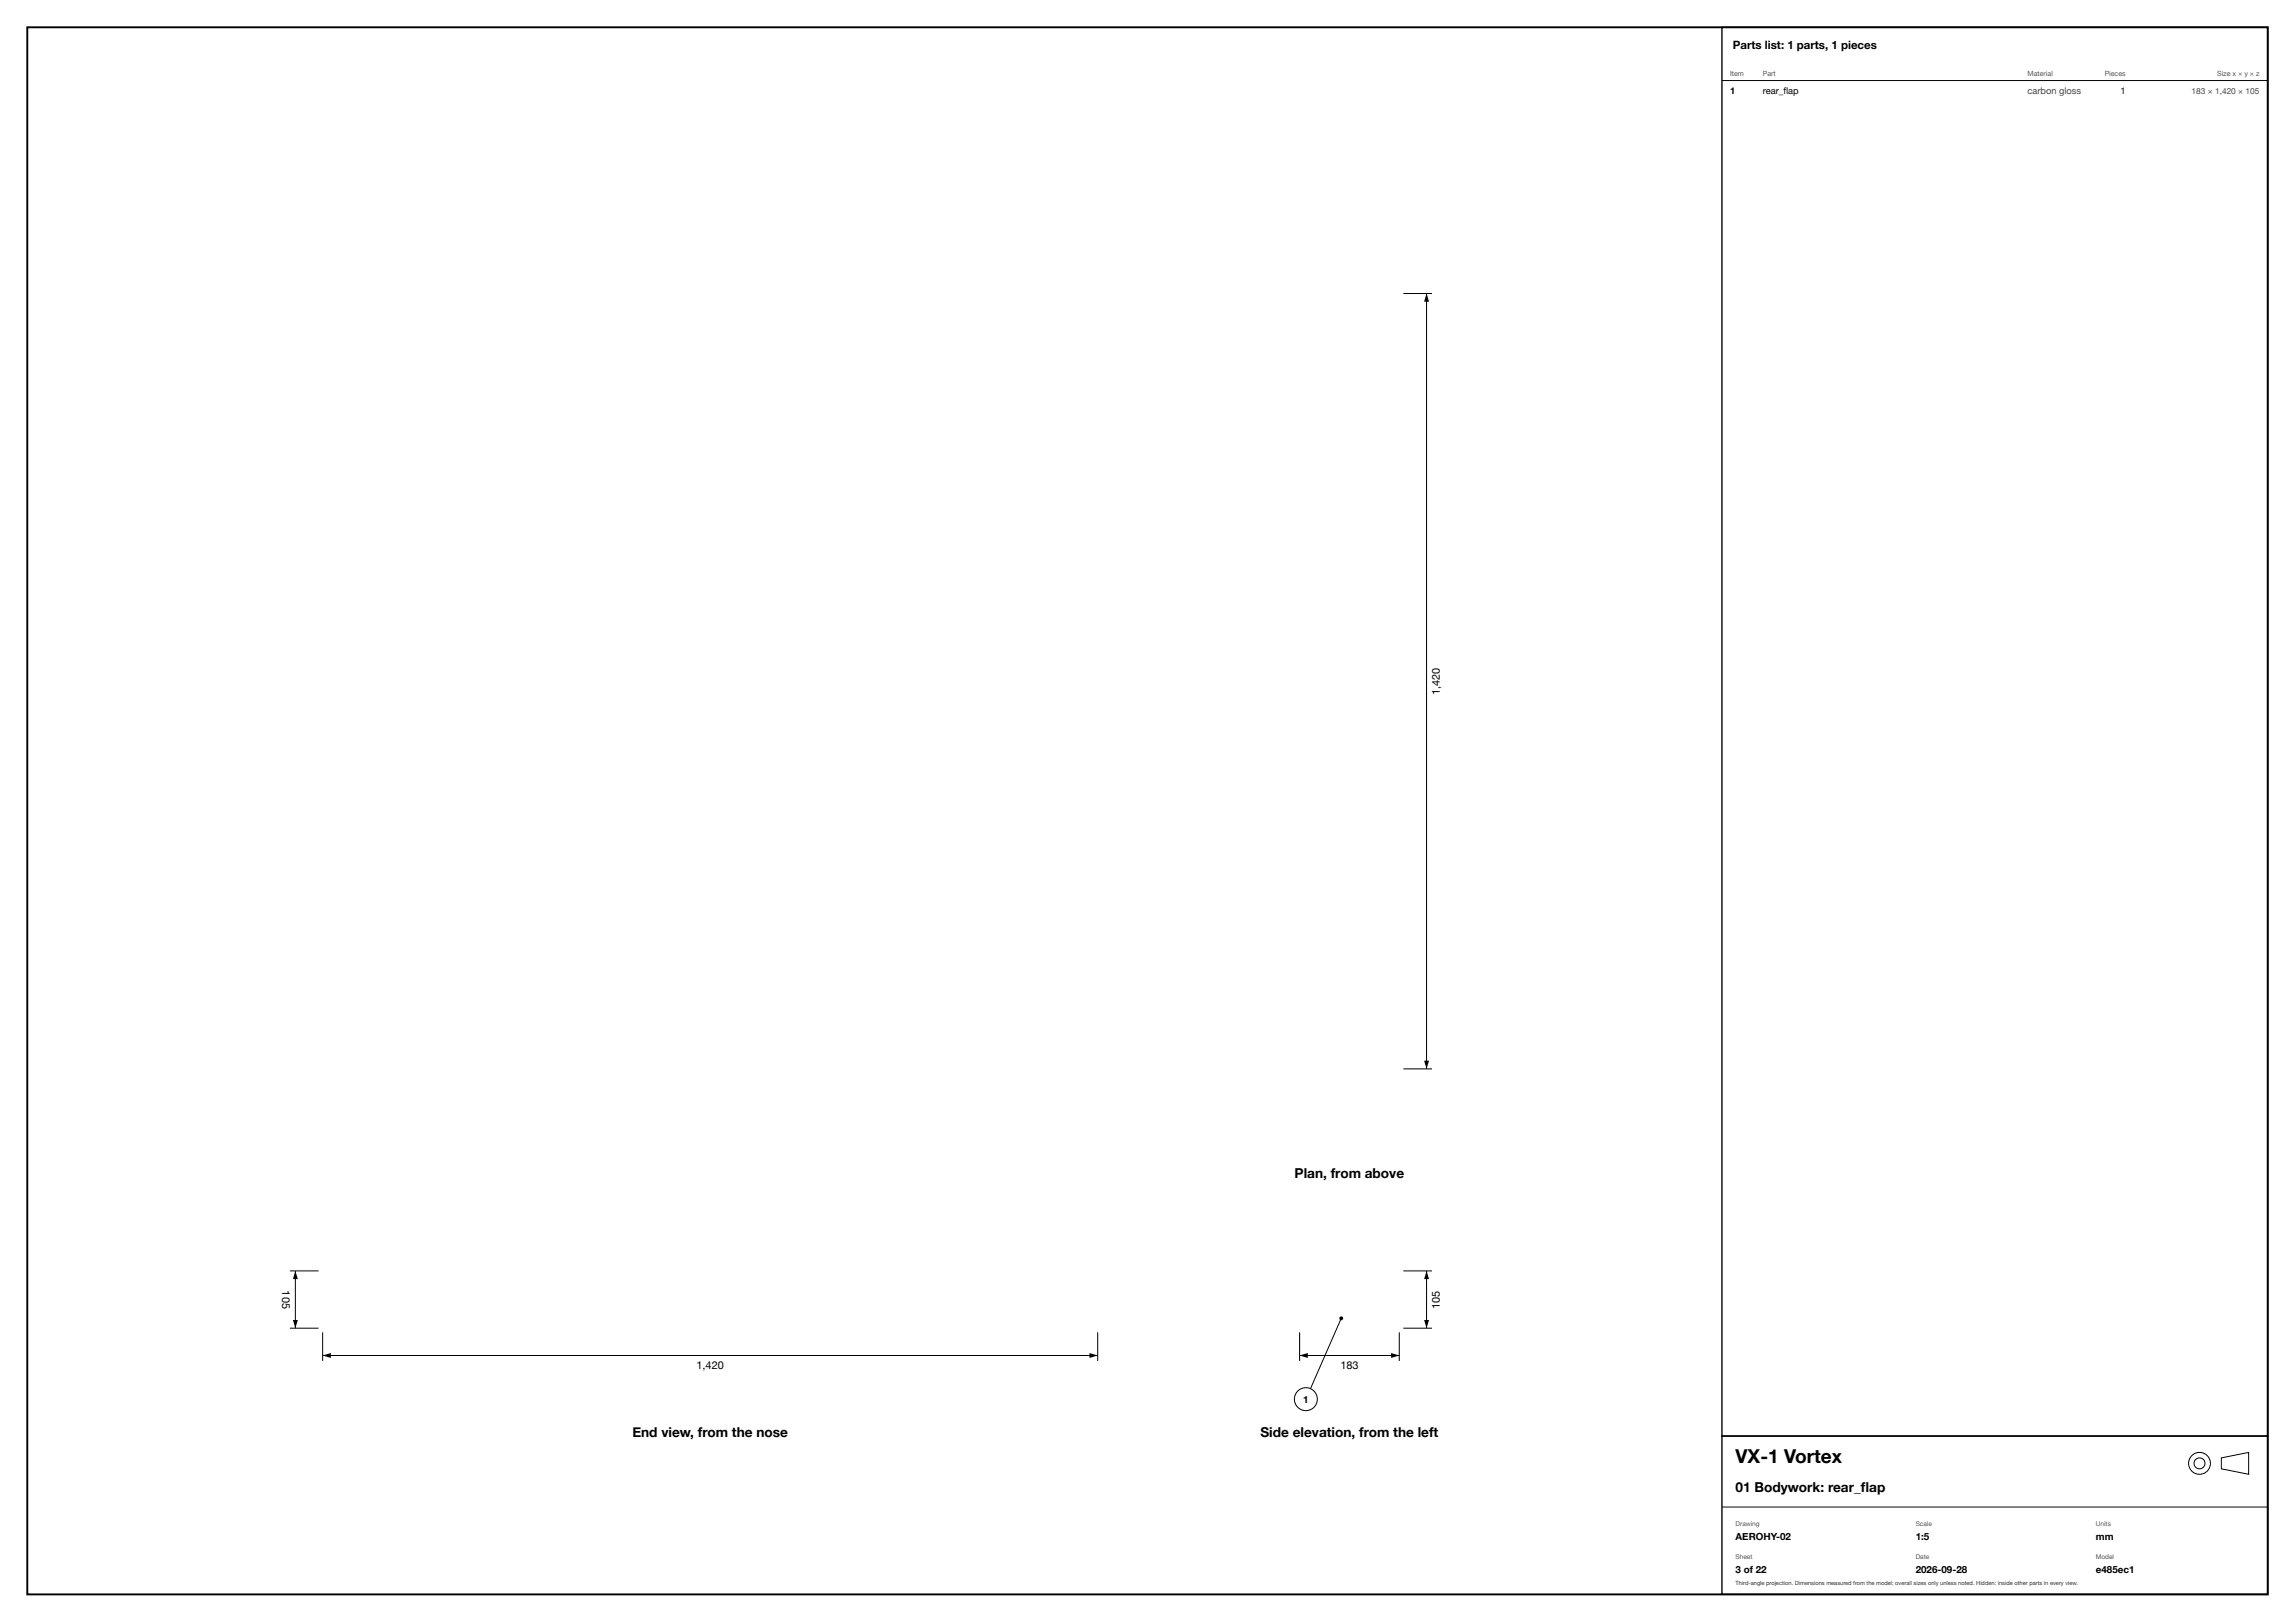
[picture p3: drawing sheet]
<svg xmlns="http://www.w3.org/2000/svg" width="841mm" height="594mm" viewBox="0 0 841 594" stroke-linecap="round" stroke-linejoin="round" font-family="sans-serif">
<defs><g id="words">
<text font-size="7" x="636" y="536">VX-1 Vortex</text>
<g font-size="5">
<text x="474.4" y="431.5">Plan, from above</text>
<text x="231.7" y="526.5">End view, from the nose</text>
<text x="461.9" y="526.5">Side elevation, from the left</text>
<text x="636" y="546.5">01 Bodywork: rear_fl ap</text>
</g>
<text font-size="4.2" x="635" y="18">Parts list: 1 parts, 1 pieces</text>
<g font-size="4">
<text x="527.6" y="254.5" transform="rotate(-90 527.6 254.5)">1,420</text>
<text x="103.4" y="472.7" transform="rotate(90 103.4 472.7)">105</text>
<text x="527.6" y="479.3" transform="rotate(-90 527.6 479.3)">105</text>
<text x="255.2" y="501.3">1,420</text>
<text x="491.2" y="501.3">183</text>
</g>
<g font-size="3.6">
<text x="477.5" y="513.8">1</text>
<text x="636" y="564">AEROHY-02</text>
<text x="702" y="564">1:5</text>
<text x="768" y="564">mm</text>
<text x="636" y="576">3 of 22</text>
<text x="702" y="576">2026-09-28</text>
<text x="768" y="576">e485ec1</text>
</g>
<g font-size="3.4">
<text x="634" y="34.5">1</text>
<text x="646" y="34.5">rear_fl ap</text>
<text x="777.1" y="34.5">1</text>
</g>
<text font-size="3.4" fill="#444" x="743" y="34.5">carbon gloss</text>
<text font-size="3.1" fill="#444" x="803.1" y="34.5">183 × 1,420 × 105</text>
<g font-size="2.6" fill="#555">
<text x="634" y="28">Item</text>
<text x="646" y="28">Part</text>
<text x="743" y="28">Material</text>
<text x="771.2" y="28">Pieces</text>
<text x="812.5" y="28">Size x × y × z</text>
</g>
<g font-size="2.4" fill="#555">
<text x="636" y="559">Drawing</text>
<text x="702" y="559">Scale</text>
<text x="768" y="559">Units</text>
<text x="636" y="571">Sheet</text>
<text x="702" y="571">Date</text>
<text x="768" y="571">Model</text>
</g>
<text font-size="2.1" fill="#333" x="636" y="580.5">Third-angle projection. Dimensions measured from the model; overall sizes only unless noted. Hidden: inside other parts in every view.</text>
</g></defs>
<path d="M10 10h821v574h-821z" fill="none" stroke="#000" stroke-width=".7" stroke-linecap="butt"/>
<g fill="none" stroke="#000" stroke-width=".37">
<path d="M514.3 107.5h10.5M522.8 107.5v284M514.3 391.5h10.5M106.2 465.5h10.5M108.2 465.5v21M514.3 465.5h10.5M522.8 465.5v21M106.2 486.5h10.5M118.2 496.5h284M118.2 488v10.5M402.2 488v10.5M476.2 488v10.5"/>
<path d="M476.2 496.5h36.6M491.5 482.9l-11.3 25.7M512.8 488v10.5M514.3 486.5h10.5M814 534l10-2v8l-10-2zM631 552h200"/>
<circle cx="806" cy="536" r="2"/>
<circle cx="806" cy="536" r="4"/>
</g>
<g fill="#000">
<path d="M522.8 107.5l.9 3h-1.8zM521.9 388.5h1.8l-.9 3zM108.2 465.5l.9 3h-1.8zM522.8 465.5l.9 3h-1.8zM107.3 483.5h1.8l-.9 3zM118.2 496.5l3-.9v1.8zM399.2 495.6l3 .9-3 .9zM476.2 496.5l3-.9v1.8zM509.8 495.6l3 .9-3 .9zM521.9 483.5h1.8l-.9 3z"/>
<circle cx="491.5" cy="482.9" r=".7"/>
</g>
<path d="M631 526h200v58h-200z" fill="none" stroke="#000" stroke-width=".5"/>
<circle cx="478.5" cy="512.5" r="4.2" fill="#fff"/>
<g fill="none" stroke="#000" stroke-width=".37">
<path d="M631 29.5h200"/>
<circle cx="478.5" cy="512.5" r="4.2"/>
</g>
<path d="M631 10h200v516h-200z" fill="none" stroke="#000" stroke-width=".5"/>
<use href="#words"/>
</svg>
